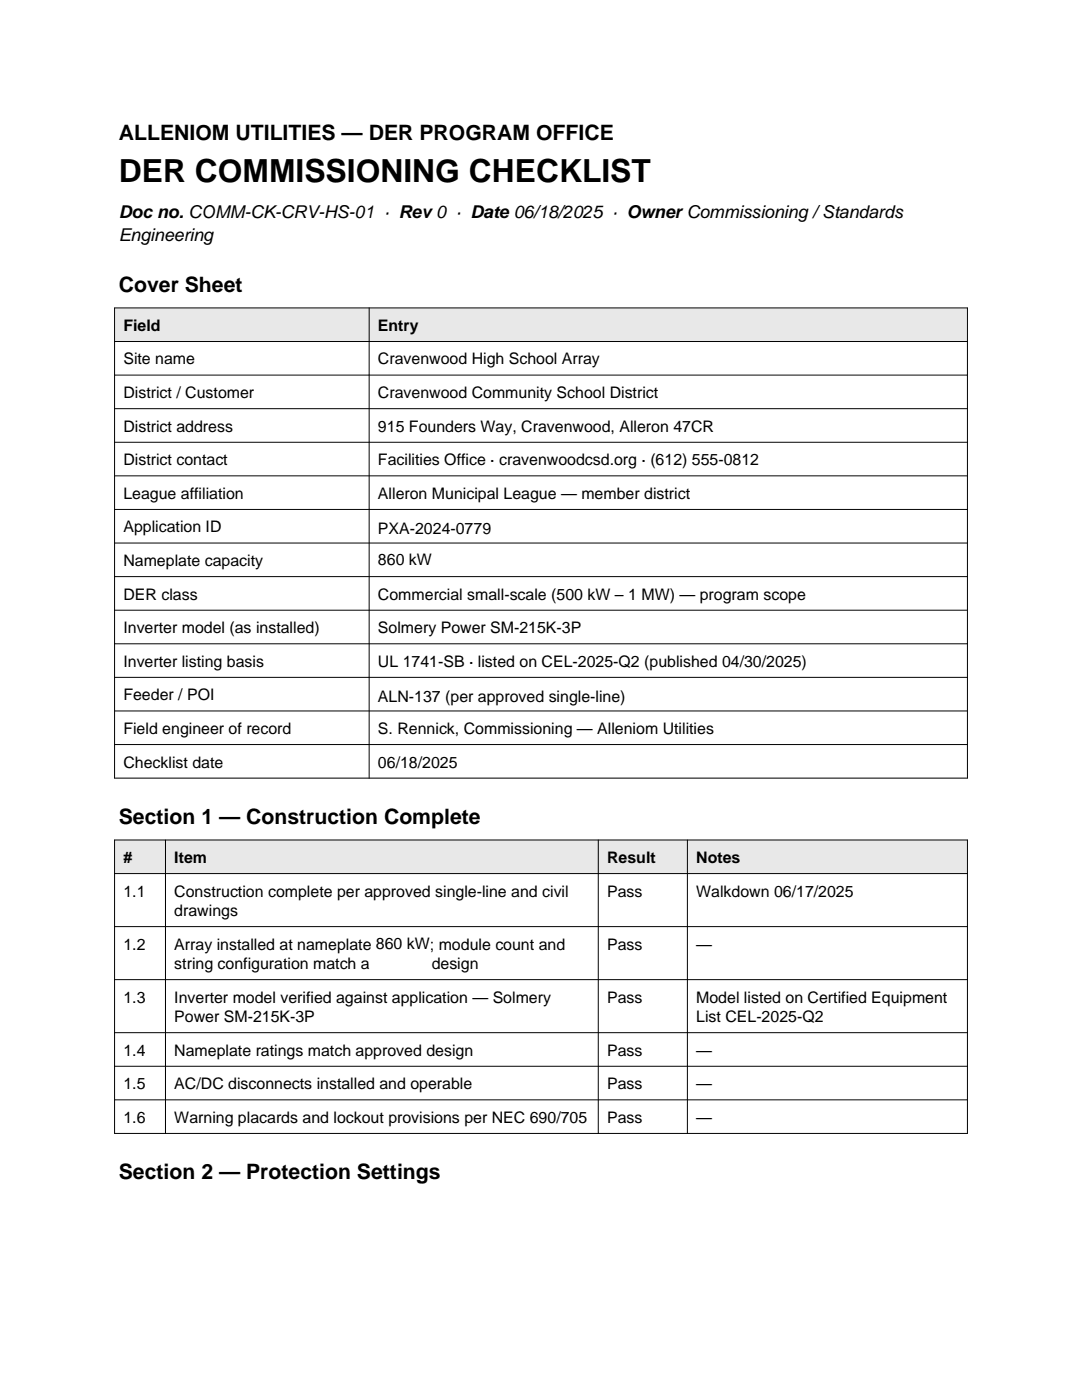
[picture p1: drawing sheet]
<svg xmlns="http://www.w3.org/2000/svg" width="216mm" height="279mm" viewBox="0 0 216 279" stroke-linecap="round" stroke-linejoin="round" font-family="sans-serif">
<defs><g id="words">
<text font-size="6.3" x="23.7" y="36.4">DER COMMISSIONING CHECKLIST</text>
<g font-size="4.2">
<text x="23.7" y="27.9">ALLENIOM UTILITIES — DER PROGRAM OFFICE</text>
<text x="23.7" y="58.3">Cover Sheet</text>
<text x="23.7" y="164.5">Section 1 — Construction Complete</text>
<text x="23.7" y="235.4">Section 2 — Protection Settings</text>
</g>
<g font-size="3.5">
<text x="23.7" y="43.5">Doc no. COMM-CK-CRV-HS-01 · Rev 0 · Date 06/18/2025 · Owner Commissioning / Standards</text>
<text x="23.7" y="48">Engineering</text>
</g>
<g font-size="3.2">
<text x="24.6" y="66">Field</text>
<text x="75.4" y="66">Entry</text>
<text x="24.6" y="72.7">Site name</text>
<text x="75.4" y="72.7">Cravenwood High School Array</text>
<text x="24.6" y="79.4">District / Customer</text>
<text x="75.4" y="79.4">Cravenwood Community School District</text>
<text x="24.6" y="86.1">District address</text>
<text x="75.4" y="86.1">915 Founders Way, Cravenwood, Alleron 47CR</text>
<text x="24.6" y="92.9">District contact</text>
<text x="75.4" y="92.9">Facilities Office · cravenwoodcsd.org · (612) 555-0812</text>
<text x="24.6" y="99.6">League affiliation</text>
<text x="75.4" y="99.6">Alleron Municipal League — member district</text>
<text x="24.6" y="106.3">Application ID</text>
<text x="75.4" y="106.5">PXA-2024-0779</text>
<text x="24.6" y="113">Nameplate capacity</text>
<text x="75.4" y="112.9">860 kW</text>
<text x="24.6" y="119.7">DER class</text>
<text x="75.4" y="119.7">Commercial small-scale (500 kW – 1 MW) — program scope</text>
<text x="24.6" y="126.4">Inverter model (as installed)</text>
<text x="75.4" y="126.4">Solmery Power SM-215K-3P</text>
<text x="24.6" y="133.1">Inverter listing basis</text>
<text x="75.4" y="133.1">UL 1741-SB · listed on CEL-2025-Q2 (published 04/30/2025)</text>
<text x="24.6" y="139.8">Feeder / POI</text>
<text x="75.4" y="140">ALN-137 (per approved single-line)</text>
<text x="24.6" y="146.5">Field engineer of record</text>
<text x="75.4" y="146.5">S. Rennick, Commissioning — Alleniom Utilities</text>
<text x="24.6" y="153.2">Checklist date</text>
<text x="75.4" y="153.2">06/18/2025</text>
<text x="24.6" y="172.2">#</text>
<text x="34.8" y="172.2">Item</text>
<text x="121.1" y="172.2">Result</text>
<text x="138.9" y="172.2">Notes</text>
<text x="24.6" y="178.9">1.1</text>
<text x="34.8" y="178.9">Construction complete per approved single-line and civil</text>
<text x="121.1" y="178.9">Pass</text>
<text x="138.9" y="178.9">Walkdown 06/17/2025</text>
<text x="34.8" y="182.8">drawings</text>
<text x="24.6" y="189.5">1.2</text>
<text x="34.8" y="189.5">Array installed at nameplate</text>
<text x="75" y="189.4">860 kW</text>
<text x="85.8" y="189.5">; module count and</text>
<text x="121.1" y="189.5">Pass</text>
<text x="138.9" y="189.5">—</text>
<text x="34.8" y="193.4">string configuration match a</text>
<text x="86.1" y="193.4">design</text>
<text x="24.6" y="200.1">1.3</text>
<text x="34.8" y="200.1">Inverter model verified against application — Solmery</text>
<text x="34.8" y="204">Power SM-215K-3P</text>
<text x="121.1" y="200.1">Pass</text>
<text x="138.9" y="200.1">Model listed on Certified Equipment</text>
<text x="138.9" y="204">List CEL-2025-Q2</text>
<text x="24.6" y="210.7">1.4</text>
<text x="34.8" y="210.7">Nameplate ratings match approved design</text>
<text x="121.1" y="210.7">Pass</text>
<text x="138.9" y="210.7">—</text>
<text x="24.6" y="217.4">1.5</text>
<text x="34.8" y="217.4">AC/DC disconnects installed and operable</text>
<text x="121.1" y="217.4">Pass</text>
<text x="138.9" y="217.4">—</text>
<text x="24.6" y="224.1">1.6</text>
<text x="34.8" y="224.1">Warning placards and lockout provisions per NEC 690/705</text>
<text x="121.1" y="224.1">Pass</text>
<text x="138.9" y="224.1">—</text>
</g>
</g></defs>
<path d="M22.9 61.5h170.1v6.7h-170.1z" fill-rule="evenodd" fill="#e8e8e8"/>
<g fill="none" stroke="#000" stroke-width=".2">
<path d="M22.9 61.5h170.1v93.8h-170.1zM22.9 68.2h170.1M22.9 74.9h170.1M73.7 61.5v93.8M22.9 81.6h170.1M22.9 88.3h170.1M22.9 95h170.1M22.9 101.7h170.1M22.9 108.4h170.1M22.9 115.1h170.1M22.9 121.8h170.1M22.9 128.5h170.1"/>
<path d="M22.9 135.2h170.1M22.9 141.9h170.1M22.9 148.6h170.1"/>
</g>
<path d="M22.9 167.6h170.1v6.7h-170.1z" fill-rule="evenodd" fill="#e8e8e8"/>
<path d="M22.9 167.6h170.1v58.6h-170.1zM22.9 174.3h170.1M33 167.6v58.6M119.4 167.6v58.6M137.2 167.6v58.6M22.9 184.9h170.1M22.9 195.5h170.1M22.9 206.1h170.1M22.9 212.8h170.1M22.9 219.5h170.1" fill="none" stroke="#000" stroke-width=".2"/>
<g fill="#fff" stroke="#fff" stroke-width=".35">
<path d="M75.4 109.5h10.8v4.4h-10.8z"/>
<path d="M75 186.1h10.8v4.4h-10.8z"/>
<path d="M75.4 102.8h30.7v4.4h-30.7z"/>
<path d="M75.4 136.4h36v4.3h-36z"/>
<path d="M75.5 83.4h67.6v3.1h-67.6z"/>
</g>
<use href="#words"/>
</svg>
